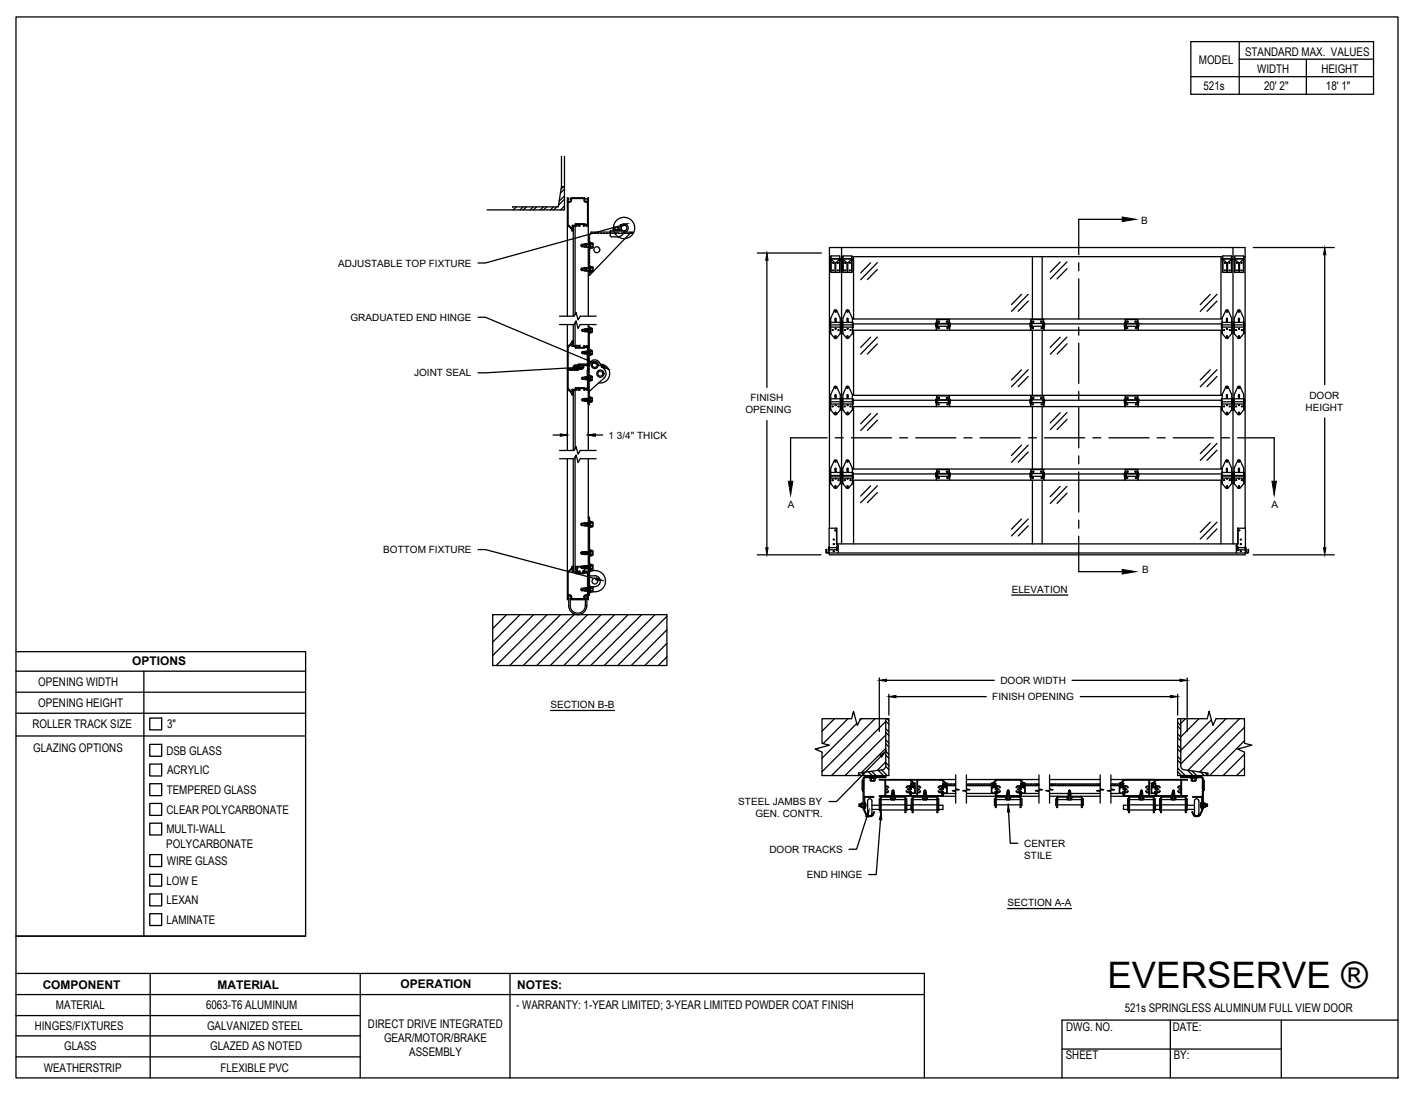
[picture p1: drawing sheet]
<svg xmlns="http://www.w3.org/2000/svg" width="279mm" height="216mm" viewBox="0 0 279 216" stroke-linecap="round" stroke-linejoin="round" font-family="sans-serif">
<defs><g id="words">
<text font-size="7.2" x="218.5" y="195">EVERSERVE ®</text>
<g font-size="2.4">
<text x="245.7" y="11.1">STANDARD MAX. VALUES</text>
<text x="236.6" y="12.7">MODEL</text>
<text x="237.5" y="17.8">521s</text>
<text x="248.1" y="14.4">WIDTH</text>
<text x="249.4" y="17.8">20' 2&quot;</text>
<text x="260.7" y="14.4">HEIGHT</text>
<text x="261.6" y="17.8">18' 1&quot;</text>
<text x="26.1" y="131.2">OPTIONS</text>
<text x="7.6" y="135.4">OPENING WIDTH</text>
<text x="6.4" y="143.6">ROLLER TRACK SIZE</text>
<text x="7.6" y="139.6">OPENING HEIGHT</text>
<text x="33" y="143.7">3&quot;</text>
<text x="6.5" y="148.4">GLAZING OPTIONS</text>
<text x="32.8" y="148.9">DSB GLASS</text>
<text x="33" y="152.8">ACRYLIC</text>
<text x="32.9" y="160.6">CLEAR POLYCARBONATE</text>
<text x="32.9" y="156.7">TEMPERED GLASS</text>
<text x="32.8" y="167.3">POLYCARBONATE</text>
<text x="32.8" y="164.5">MULTI-WALL</text>
<text x="32.9" y="170.7">WIRE GLASS</text>
<text x="32.8" y="174.6">LOW E</text>
<text x="32.8" y="178.4">LEXAN</text>
<text x="32.8" y="182.3">LAMINATE</text>
<text x="8.4" y="195.2">COMPONENT</text>
<text x="42.9" y="195.1">MATERIAL</text>
<text x="79" y="195">OPERATION</text>
<text x="102" y="195.2">NOTES:</text>
<text x="6.9" y="203.2">HINGES/FIXTURES</text>
<text x="11" y="199.2">MATERIAL</text>
<text x="40.7" y="199.1">6063-T6 ALUMINUM</text>
<text x="40.9" y="203.3">GALVANIZED STEEL</text>
<text x="72.6" y="202.8">DIRECT DRIVE INTEGRATED</text>
<text x="101.9" y="199.1">- WARRANTY: 1-YEAR LIMITED; 3-YEAR LIMITED POWDER COAT FINISH</text>
<text x="210.4" y="203.6">DWG. NO.</text>
<text x="221.9" y="199.8">521s SPRINGLESS ALUMINUM FULL VIEW DOOR</text>
<text x="231.4" y="203.4">DATE:</text>
<text x="12.7" y="207.3">GLASS</text>
<text x="41.5" y="207.2">GLAZED AS NOTED</text>
<text x="75.8" y="205.6">GEAR/MOTOR/BRAKE</text>
<text x="80.7" y="208.4">ASSEMBLY</text>
<text x="210.3" y="209.1">SHEET</text>
<text x="231.6" y="209">BY:</text>
<text x="8.6" y="211.5">WEATHERSTRIP</text>
<text x="43.5" y="211.6">FLEXIBLE PVC</text>
</g>
<g font-size="2">
<text x="225.2" y="44.2">B</text>
<text x="66.7" y="52.6">ADJUSTABLE TOP FIXTURE</text>
<text x="69.2" y="63.3">GRADUATED END HINGE</text>
<text x="81.7" y="74.3">JOINT SEAL</text>
<text x="147.1" y="81.6">OPENING</text>
<text x="148.1" y="79.2">FINISH</text>
<text x="257.6" y="81.1">HEIGHT</text>
<text x="258.4" y="78.7">DOOR</text>
<text x="120.1" y="86.6">1 3/4&quot; THICK</text>
<text x="155.5" y="100.3">A</text>
<text x="250.9" y="100.3">A</text>
<text x="75.6" y="109.2">BOTTOM FIXTURE</text>
<text x="225.4" y="113.1">B</text>
<text x="199.6" y="117">ELEVATION</text>
<text x="197.4" y="135">DOOR WIDTH</text>
<text x="108.6" y="139.8">SECTION B-B</text>
<text x="195.8" y="138.2">FINISH OPENING</text>
<text x="145.7" y="158.9">STEEL JAMBS BY</text>
<text x="149.1" y="161.3">GEN. CONT'R.</text>
<text x="202.1" y="167.1">CENTER</text>
<text x="151.8" y="168.3">DOOR TRACKS</text>
<text x="159.2" y="173.3">END HINGE</text>
<text x="202.1" y="169.5">STILE</text>
<text x="198.8" y="178.9">SECTION A-A</text>
</g>
</g></defs>
<!-- layer: ANNOTATIONS -->
<g fill="none" stroke="#000" stroke-width=".25">
<path d="M122.4 44.5l-26.6 7.4h-1.5M149.4 49.9h12.7M151.3 51.4v25.1M247.3 48.9h16M261.4 50.3v25.6M94.3 62.6h1.5l23 9.7M113.6 72.5l-19.3 1.1M109.1 85.9h1.5M112 85.4v.9M116.1 85.4v.2M117.5 85.9h1.4M151.3 83v25.1"/>
<path d="M261.4 82.5v25.6M94.3 108.5h1.5l21.8 5.7M149.4 109.5h12.6M199.6 117.4h11.1M247.3 109.5h16M173.5 133.8v10.6M174.9 134.3h21.3M175.4 137v4.1M176.8 137.5h17.8M211.5 134.3h21.3M213.1 137.5h17.8M232.4 137v4.1"/>
<path d="M234.3 133.8v10.6M108.6 140.2h12.6M173.8 149.3l-8.7 8.9h-1.5M171 161.2l-2 6.4h-1.5M173.7 161.8l-.8 10.8h-1.5M198.8 179.3h12.6M199 160.3l.3 6.1h1.5"/>
</g>
<g fill="#000" stroke="#000" stroke-width=".2">
<path d="M122.4 44.3l1.4-.1-1.3 .6zM151.3 49.9l.3 1.5h-.5zM261.4 48.9l.2 1.4h-.4zM113.6 72.3l1.4 .2-1.4 .3zM118.9 72.1l1.2 .8-1.4-.4zM110.6 85.6l1.4 .3-1.4 .2zM116.1 85.9l1.4-.3v.5zM117.7 114l1.3 .6-1.4-.2zM151.1 108.1h.5l-.3 1.4zM261.2 108.1h.4l-.2 1.4zM173.5 134.3l1.4-.3v.5zM175.4 137.5l1.4-.3v.5z"/>
<path d="M230.9 137.2l1.5 .3-1.5 .2zM232.8 134l1.5 .3-1.5 .2zM173.6 149.1l1.2-.8-.9 1.1zM171.5 159.9l-.2 1.4-.5-.2zM173.9 160.4l.1 1.4h-.5zM198.9 158.8l.3 1.4-.4 .1z"/>
</g>
<!-- layer: 521s -->
<g fill="none" stroke="#000" stroke-width=".25">
<path d="M110.8 30.8v6.1l-.6 3.9h-9.1M110.8 36.9h.6M111.2 36.9l-.5 .4M111.4 30.8v10.6h-15.3M111.4 38.7l-1.1 1M111.4 37.3l-.8 .8M111.4 39.3l-1.2 1.2M112.1 39.9v4.6l.7 .5M115.2 39.2a.53 .53 0 0 0 .1 .6 .53 .53 0 0 0 .6 .1M115.2 39.2h-2.4a.53 .53 0 0 1-.1 .6 .53 .53 0 0 1-.6 .1M115.5 39.2l-.1 .2 .1 .3h.3l.1-.3-.1-.1 .3-.3v23.4M115.5 39.3l-.2-.3h-2.6l-.2 .2 .1 .4-.2 .2-.3-.2 .1-.4-.2-.2v23.4"/>
<path d="M115.9 39.9v4.3h-2.4M101.2 40.8l-.1 .1M101.9 40.8l-.6 .6M103.2 40.8l-.6 .6M103.9 40.8l-.6 .6M105.2 40.8l-.6 .6M105.9 40.8l-.6 .6M107.2 40.8l-.6 .6M107.9 40.8l-.6 .6M109.2 40.8l-.6 .6M109.9 40.8l-.6 .6M111.4 40.7l-.8 .7"/>
<path d="M111.4 41.3l-.1 .1M112 44.6h.2l.6 .7 .1 .3 .2-.1M113.1 45.3v.1M113.1 45.4h.1M113.1 45.3h.1M113.1 45h.1M113.1 45v.1M113.1 45.1h.1M113.1 45.1v.2M113.5 44.4l-.6 .1v.5h-.1M113.5 44.2v.2M113.8 44.5v.1h-.7v.4"/>
<path d="M113.8 44.5l-.1-.2h.4v.3M113.8 44.6h.1M114.1 44.5l.3 .1M114.4 44.5h.1M114.4 44.5l-.1-.2h.9l.1 .1-.2 .2 .5-.2h.3l-.2 .2h.4M114.4 44.6h.1M115.2 48.2l.1 .5M115.2 53l-.6 .1 .4 .3M115.2 48.3l-.6 .2 .4 .2M115.3 53.4h.5M115.4 52.9h-.6l-.2 .2 .2 .3h.5l-.1-.5M115.4 52.9h.3"/>
<path d="M115.4 48.2h-.6l-.2 .3 .2 .2h1M115.4 48.2h.3M115.4 52.9l.1 .5M115.4 48.2l.1 .5M115.7 52.9h.6M115.7 48.2h.6M115.7 52.9l.1 .5M115.7 48.2l.1 .5M115.8 53.4h.5M115.8 48.7h.5M116.1 54.3h.2M116.3 52.6h.3"/>
<path d="M116.3 47.4v1.6l.1 .1 .2-.1v-1.1h-.3M116.3 46.3v.3M116.3 46.8v.4M116.3 49.2v.4M116.3 49.8v.4M116.3 50.4v.4M116.3 51v.4M116.3 51.6v.4M116.3 52.2v1.6M116.3 54v.3M116.6 52.6v1.1h-.3M116.6 52.6l.3 .1 .1 .8"/>
<path d="M116.6 47.9l.3 .1 .1 .8-.4 .2M116.6 53.4h.3M116.6 52.9h.3M116.6 48.2h.3M116.6 48.7h.3M116.6 46.1h.4M116.6 45.8l-.3 .5h-.2M116.6 45.8h4.4M116.9 53.4l.1 .1M116.9 52.9l.1 .1M116.9 48.2l.1 .1M116.9 48.7l.1 .1"/>
<path d="M117 52.8l-.1 .1M117 48.1l-.1 .1M117 53.3l-.1 .1M117 53.5l-.4 .2M117 48.6l-.1 .1M117.2 46.1h.4M117.8 46.1h.4M118.4 46.1h.4M119 46.1h.4M119.6 46.1h.4M120.2 46.1h.4M120.8 46.1h.4"/>
<path d="M121 45.6v-.3h1.2v.3M121.1 45.3a2.11 2.11 0 0 1 1.8-2.4 2.11 2.11 0 0 1 2.3 1.9 2.11 2.11 0 0 1-1.9 2.3M121.1 45v.3M121.1 45l.1-.1h.8l.1 .1M121.2 45.7l.1 .3M121.3 45v.3M121.4 45.8h.8M121.4 46.1h.4M121.4 46.1l.2 .3M121.5 44.9l-.2 .1-.1-.1M121.7 44.9l.2 .1 .1-.1M121.8 46.6l.3 .2"/>
<path d="M121.9 45v.3M122 46.1h.4M122.1 45v.3M122.3 46.9l.3 .1M122.6 46.1h.4M122.6 45.8h.5M122.8 47.1h.3M123.1 45.8a1.23 1.23 0 0 1-1.1 .9h-1.4l-.2-.2v-.9h2.7a.56 .56 0 0 0 .6-.7 .56 .56 0 0 0-.8-.4 .56 .56 0 0 0-.2 .9l-.2 .1a.81 .81 0 0 1 .3-1.2 .81 .81 0 0 1 1.1 .5 .81 .81 0 0 1-.8 1M123.1 45.8h1.8v.3h-.6l-8 8.2M123.2 46.1h.3M123.8 46.1h.4M163.7 50.7h.3"/>
<path d="M163.8 51.1v.2l.1-.2M163.9 51.2v2.6h.9v-1.9l-.8-.7v2.6M164 50.9l-.2 .2M164 50.5h1.7v.5h-1.7zM164 51l-.1 .1M164 51.2h1.7M164.1 51l-.2 .2M165.6 51l.1 .2M165.7 51l.1 .3v-.2M165.7 50.9l.1 .2M165.8 51.2v2.6h-.9v-1.9l.8-.7v2.6M166.1 48.9v58.4"/>
<path d="M166.1 50.7h.2M166.3 51.2v2.6h.8v-1.9l-.7-.7v2.6M166.3 50.9l-.1 .2M166.3 51v.3l-.1-.2M166.3 51.2h1.7M166.3 50.5h1.8v.5h-1.8zM166.4 51l-.1 .2M168 51l.1 .2M168.1 51v.3l.1-.2M168.1 50.9l.1 .2M168.1 50.7h73.2M168.1 51.2v2.6h-.8v-1.9l.7-.7v2.6"/>
<path d="M168.4 50.7v12.2M171.8 51.9l-2 2M173.1 51.8l-3.3 3.4M173.1 53.2l-1.9 2M201.5 58.1l-1.9 2M202.9 58.1l-3.3 3.3M202.9 59.4l-2 2M203.7 50.7v12.2M205.6 50.7v12.2M209.2 51.7l-2 2M210.5 51.7l-3.3 3.4M210.5 53l-1.9 2"/>
<path d="M238.8 58.1l-2 2M240.1 58.1l-3.3 3.3M240.1 59.4l-1.9 2M240.9 50.7v12.2h-72.7M241.2 51.2v2.6h.9v-1.9l-.8-.7v2.6M241.3 50.9l-.2 .2M241.3 50.5h1.7v.5h-1.7zM241.3 51l-.1 .3-.1-.2M241.3 51.2h1.7M241.4 51l-.2 .2M242.9 51l.1 .2M243 51l.1 .3v-.2"/>
<path d="M243 50.7h.3M243 50.9l.1 .2M243.1 51.2v2.6h-.9v-1.9l.8-.7v2.6M243.3 48.9v58.4M243.6 51.2v2.6h.8v-1.9l-.7-.7v2.6M243.6 50.9l-.1 .2M243.6 50.5h1.8v.5h-1.8zM243.6 51v.3l-.1-.2M243.6 51.2h1.7M243.7 51l-.1 .2M245.3 51l.1 .2M245.4 51v.3l.1-.2"/>
<path d="M245.4 50.9l.1 .2M245.4 50.7h.3M245.4 51.2v2.6h-.8v-1.9l.7-.7v2.6M110.4 64.1h2.9l.4-.8 .4 1.5 .4-.7h3.1M110.4 62.4h2.9l.4-.7 .4 1.4 .4-.7h3.1M112 77h.2l.6 .6 .1 .3 .2-.1M112 64.1v8.8M112 73v15.9M112 72.9l-.1 .1M112 72.9h2M112.1 73.1v3.5M112.1 68.6v4.1l1 .1v-.1"/>
<path d="M112.1 76.6l.6 .7M112.8 68.3l.7 .1M112.8 67.6l-.6 .6h-.2M112.9 76.9l-.1 .3-.1 .1M112.9 68.3l-.1-.4-.7 .7M113.1 77.7h.1M113.1 77.8h.1M113.1 77.7v.1M113.1 77.4h.1M113.1 67.8v.1M113.1 67.9h.1M113.1 67.8h.1"/>
<path d="M113.1 67.5v.3M113.1 67.4v.1M113.1 67.9v.3h.7v.1M113.1 77.5v.2M113.1 77.3v.1M113.1 64.1v3.3v-.1h-.2l-.1 .2M113.5 62.1v-17.5h-.4v17.8M113.5 63.7v4.5M113.5 72.9h.1M113.5 76.8l-.7 .1M113.5 68.6l.1 .1M113.5 72.2a.31 .31 0 0 0-.3 .2 .31 .31 0 0 0 .3 .4 .31 .31 0 0 0 .3-.3"/>
<path d="M113.5 72l-.3 .2-.1 .5M113.5 72.2l-.2 .2 .2 .3 .2-.1v-.3h.3l-.1 .2M113.5 72.2l.8 .1M113.5 68.5v.1M113.5 76.6v.2M113.6 68.7h1.7M113.8 76.9h.1M113.8 76.9l-.1-.2h.4v.2M113.8 76.9l-.7 .1v.3M113.8 72.5l.1 .1M113.8 68.3h.1M113.9 72.6v.3"/>
<path d="M114 73.1h-1.9M114.1 73h-.1M114.1 68.3v.3h-.4l.1-.3M114.2 72.9l-.1 .1M114.3 72.9h-.1M114.3 72.3l.1 .1a.31 .31 0 0 1 .3-.3 .31 .31 0 0 1 .3 .3 .31 .31 0 0 1-.3 .3h-.5l-.2 .2M114.4 76.9v.1l-.3-.1M114.4 72.4l-.2 .3-.3-.1M114.4 76.9l-.1-.2h.9l.2 .1-.2 .2 .7-.2-.1 .1M114.4 68.3h.1M114.4 72l-.1 .3M114.4 68.3h-.3"/>
<path d="M114.7 72h.1M115.2 72.1h-.1a.5 .5 0 0 1-.4 .8h-.4M115.2 72.1l.7 .1M115.3 78.7l.1 .4M115.3 74.5l.1 .4M115.3 69.4l.1 .4M115.3 65l.1 .4M115.3 68.7l.1-.1 .5 .1v3.1h-1.7l-.2 .2h-.5M115.3 78.8l-.6 .1 .4 .2M115.3 74.5l-.6 .2 .4 .2M115.3 69.4l-.6 .2 .4 .2M115.3 65.1l-.6 .1 .4 .2"/>
<path d="M115.5 78.6l-.6 .1-.2 .2 .2 .2h1M115.5 74.4l-.6 .1-.2 .2 .2 .2h.9M115.5 69.3l-.6 .1-.2 .2 .2 .2h.9M115.5 64.9l-.6 .1-.2 .2 .2 .2h.9M115.6 79.1l-.1-.5h.6l.1 .5M115.7 74.4h-.2l.1 .5M115.7 74.4h.4M115.7 69.3h-.2l.1 .5M115.7 69.3h.4M115.7 64.9h-.2l.1 .5M115.7 64.9h.4M115.7 78.6l.1 .5"/>
<path d="M115.7 74.4l.1 .5M115.7 69.3l.1 .5M115.7 64.9l.1 .5M115.7 76.9l.4 .1M115.8 68.3l.1 .2h-.3l-.4-.3 .2 .3-.2 .1h-.9l.1-.3M115.8 74.9h.5M115.8 69.8h.5M115.8 65.4h.5M115.9 78.6l.1 .5M115.9 74.4l.1 .5M115.9 69.3l.2 .6M115.9 64.9l.1 .5"/>
<path d="M115.9 79.1v.2v-.1M115.9 79.3l.2 .3M115.9 72.2v4.4h-2.4M115.9 79.1h.1M116 79.1h.3M116 72l.1 16.9M116 72h-1.7l-.2 .2h-.6M116 79.6h.1M116 78.8h.1M116.1 72h.3a1.01 1.01 0 0 1 .6-.9 1.01 1.01 0 0 1 1.2 .3l1.2 1.7a1.14 1.14 0 0 1-.2 1.5l-3.1 2.8M116.1 64.1l-.1 7.9M116.1 68.2l-.4 .1"/>
<path d="M116.1 64.4h.2v6.9l.1 .3M116.1 78.9l-.2 .3M116.1 71.4l.3 .5M116.1 68.9h.2M116.1 78.8l-.2 .4M116.1 74.4h.2v.4M116.1 78.6h.2M116.1 74.4l.1 .5M116.1 69.3h.2M116.1 69.3l.1 .5M116.1 64.9h.2M116.1 64.9l.1 .5"/>
<path d="M116.3 74.1h.2v1.1h-.2M116.3 78.4h.2v1M116.3 79.4h.2M116.3 69.1h.2v1h-.2M116.3 64.7h.2v1h-.2M116.3 72v.5M116.3 72.6v.4M116.3 73.2v.4M116.3 73.8v.4M116.3 75v.4M116.3 75.6v.4M116.3 76.2v.4"/>
<path d="M116.3 76.8v3.1h-.2M116.5 78.7l.3 .1M116.5 78.4l.4 .2-.1 .6-.1-.1M116.5 69.1l.3 .1M116.5 64.7l.3 .1 .1 .7M116.5 65l.3 .1M116.5 79.1h.2M116.5 74.9h.2M116.5 74.2h.2M116.5 74.4h.2M116.5 69.8h.2M116.5 69.3h.2"/>
<path d="M116.5 65.4h.2M116.5 65.6h.2M116.7 74.2l.1 .1M116.7 74.9l.1 .1M116.7 74.4l.1 .1M116.7 69.8l.1 .1M116.7 69.3l.1 .2M116.7 65.4l.1 .1M116.8 78.5l-.1 .1M116.8 74.3l-.1 .1M116.8 69.2l-.1 .1M116.8 64.8l-.1 .1"/>
<path d="M116.8 79.2l-.3 .1M116.8 79l-.1 .1M116.8 74.8l-.1 .1M116.8 75l-.3 .1M116.8 69.7l-.1 .1M116.8 69.9l-.3 .1M116.8 65.3l-.1 .1M116.8 65.5l-.1 .1M116.9 69.3v.6M116.9 74.3v.7M118.5 71.9a1.85 1.85 0 0 1 1.8 2 1.85 1.85 0 0 1-2.2 1.7M163.8 64.1h.1"/>
<path d="M163.9 78.8v.4M163.9 79.3v.4M163.9 63.7v.9M163.9 78.6v2.3l1 1 .9-1M163.9 63.6v2.2l1 1 .9-1M163.9 65.8v-3l.7-1.5a.29 .29 0 0 1 .3-.2 .29 .29 0 0 1 .2 .2l.7 1.5v3M163.9 78.7h1.9M163.9 79.3h1.9M163.9 79.7h1.9M163.9 63.6h1.9M163.9 64.1h1.9M163.9 64.6h1.9"/>
<path d="M164.6 76.4a.29 .29 0 0 1 .3-.2 .29 .29 0 0 1 .2 .2M164.6 76.4l-.7 1.5v3M164.8 66.5h.2M164.8 61.3h.2M164.8 66.5l.1-.2 .1 .2M164.8 61.3l.1 .3 .1-.3M164.8 77.9l.2 .1-.1 .3zM164.8 76.3l.2 .1-.1 .3zM164.8 62.8l.2 .1-.1 .4zM165.1 76.4l.7 1.5v3M165.8 78.6v2.3M165.8 63.6v2.2"/>
<path d="M165.9 78.8v.4M165.9 79.3v.4M165.9 63.7v.9M165.9 64.1h.1M166.2 64.1h.1M166.2 78.8v.4M166.2 79.3v.4M166.2 63.7v.9M166.3 78.6l-.1 2.3 .9 .9h.3M166.3 63.6l-.1 2.2 .9 1 .3-.1M166.3 65.8v-3l.7-1.5a.29 .29 0 0 1 .2-.2 .29 .29 0 0 1 .3 .2l.7 1.5v3M166.3 78.7h1.9"/>
<path d="M166.3 79.3h1.9M166.3 79.7h1.9M166.3 63.6h1.9M166.3 64.1h1.9M166.3 64.6h1.9M167 76.4a.29 .29 0 0 1 .2-.2 .29 .29 0 0 1 .3 .2M167 76.4l-.7 1.5v3M167.1 78l.1-.1 .1 .1v.3l-.2-.1M167.1 76.4l.2-.1v.3h-.2M167.1 66.5h.2M167.1 66.3h.2v.2M167.1 62.9l.2-.1v.4h-.2"/>
<path d="M167.1 61.3h.2M167.2 61.3v.2M167.2 62.9v.3M167.2 66.4v.1M167.2 76.4v.2M167.2 78v.2M167.3 61.3v.3l-.2-.1M167.5 76.4l.7 1.5v3M168.2 78.6v2.3M168.2 63.6v2.2M168.2 65.8l-.8 .9M168.2 78h73"/>
<path d="M168.3 78.8v.4M168.3 79.3v.4M168.3 63.7v.9M168.3 65.2h72.8M168.3 64.1h.1M168.3 63.9h34.9M168.3 79h34.9M168.4 65.2v12.8M171.8 66.5l-2 2.1M173.1 66.5l-3.3 3.4M173.1 67.9l-1.9 2M184.7 78.9l-.1-.1v.7h.1"/>
<path d="M184.7 65.2v-1.6l.1 1.6M184.7 63.8h-.1v.7l.1-.1M184.9 78.8h.1v.7l-.1 .1M184.9 63.7l.1 .1v.7M184.9 63.1l-.1 1.5v-1.5h2.5v2.1M184.9 78.1l-.1 1.6v-1.6h2.5v2.1M184.9 64.4v.1M185 78.9h2.1M185 79.5h2.1M185 64.4h2.1M185 63.8h2.1M185.2 78.4h.1v.2h-.1z"/>
<path d="M185.2 63.4h.1v.2h-.1zM186.8 78.4h.2v.2h-.2zM186.8 63.4h.2v.2h-.2zM187.2 64.4v.1M187.2 78.8h-.1v.7l.1 .1M187.2 63.7l-.1 .1 .1 .7M187.3 63.1v1.5M187.3 78.1v1.6M187.3 78.7l.1 1.5M187.3 63.6l.1 1.6M187.4 63.8h.1v.7l-.1-.1M187.4 78.9l.1-.1v.7h-.1"/>
<path d="M201.5 73l-1.9 2M202.9 73l-3.3 3.3M202.9 74.3l-2 2M203.3 65.2v-1.6l.1 1.6M203.3 63.8h-.1v.7l.1-.1M203.3 78.9l-.1-.1v.7h.1M203.4 78.7l-.1 1.5M203.5 63.1l-.1 1.5v-1.5h2.5v2.1M203.5 78.1l-.1 1.6M203.5 78.8h.1M203.5 63.7v.1M203.5 79.5v.1"/>
<path d="M203.5 64.4v.1M203.6 63.8v.7M203.6 78.8v.7M203.6 78.9h2.1M203.6 79.5h2.1M203.6 64.4h2.1M203.6 63.8h2.1M203.7 65.2v12.8M203.8 78.4h.1v.2h-.1zM203.8 63.4h.1v.2h-.1zM205.4 78.4h.2v.2h-.2zM205.4 63.4h.2v.2h-.2z"/>
<path d="M205.6 65.2v12.8M205.8 64.4v.1M205.8 79.5v.1M205.8 78.8v.7M205.8 63.8v.7M205.8 63.1l.1 1.5M205.8 78.1l.1 1.6v-1.6h-2.5v2.1M205.8 78.8h.1M205.8 63.7v.1M205.9 63.6l.1 1.6M206 78.9l.1-.1v.7h-.1M206 63.8h.1v.7l-.1-.1"/>
<path d="M206.1 63.9h34.9M206.1 79h34.9M209.2 66.5l-2 2.1M210.5 66.5l-3.3 3.4M210.5 67.9l-1.9 2M221.9 63.8h-.1v.7l.1-.1M221.9 78.9l-.1-.1v.7h.1M222 78.7l-.1 1.5M222 63.6l-.1 1.6M222.1 78.8h.1v.7l-.1 .1M222.1 63.7l.1 .1-.1 .7M222.1 63.1l-.1 1.5"/>
<path d="M222.1 78.1l-.1 1.6M222.1 64.4v.1M222.2 78.9h2.1M222.2 79.5h2.1M222.2 64.4h2.1M222.2 63.8h2.1M222.4 78.4h.1v.2h-.1zM222.4 63.4h.1v.2h-.1zM224 78.4h.2v.2h-.2zM224 63.4h.2v.2h-.2zM224.4 64.4l.1 .1M224.5 78.8h-.2v.7l.2 .1"/>
<path d="M224.5 63.7l-.2 .1 .1 .7M224.5 63.1v1.5v-1.5h-2.5v2.1M224.5 78.1v1.6v-1.6h-2.5v2.1M224.5 65.2v-1.6l.1 1.6M224.6 78.9l.1-.1v.7h-.1M224.6 63.8h.1v.7l-.1-.1M238.8 73l-2 2M240.1 73l-3.3 3.3M240.1 74.3l-1.9 2M240.9 65.2v12.8M241 64.1h.1M241.1 79.3v.4"/>
<path d="M241.1 78.8v.4M241.1 63.7v.9M241.2 78.7h1.8M241.2 78.6v2.3M241.2 79.3h1.8M241.2 79.7h1.8M241.2 63.6v2.2M241.2 63.6h1.8M241.2 64.1h1.8M241.2 64.6h1.8M241.8 76.4a.29 .29 0 0 1 .3-.2 .29 .29 0 0 1 .3 .2M241.8 61.3l.4-.1 .8 1.6v3"/>
<path d="M241.9 61.3l-.7 1.5v3M241.9 76.4l-.7 1.5v3M242 66.5h.2M242 61.3h.2M242 66.5l.1-.2 .1 .2M242 61.3l.1 .3 .1-.3M242 77.9l.2 .1-.1 .3zM242 76.3l.2 .1-.1 .3zM242 62.8l.2 .1-.1 .4zM242.4 76.4l.6 1.5v3M243 78.6l.1 2.3-1 1-.9-1M243 63.6l.1 2.2-1 1-.9-1"/>
<path d="M243.1 79.3v.4M243.1 78.8v.4M243.1 63.7v.9M243.2 64.1h-.1M243.4 64.1h.1M243.5 79.3v.4M243.5 78.8v.4M243.5 63.7v.9M243.5 65.8v-3l.7-1.5 .3-.2 .2 .2 .7 1.5v3M243.5 78.7h1.9M243.5 78.6v2.3M243.5 79.3h1.9"/>
<path d="M243.5 79.7h1.9M243.5 63.6v2.2M243.5 63.6h1.9M243.5 64.1h1.9M243.5 64.6h1.9M243.5 65.8l.8 .9M244.2 76.4a.29 .29 0 0 1 .3-.2 .29 .29 0 0 1 .2 .2M244.2 76.4l-.7 1.5v3M244.4 66.5h.2M244.4 61.3h.2M244.4 66.5l.1-.2 .1 .2M244.4 61.3l.1 .3 .1-.3"/>
<path d="M244.4 77.9l.2 .1-.1 .3zM244.4 76.3l.2 .1-.1 .3zM244.4 62.8l.2 .1-.1 .4zM244.7 76.4l.7 1.5v3M245.4 78.6l.1 2.3-.9 .9h-.4M245.4 63.6l.1 2.2-.9 1-.4-.1M245.5 79.3v.4M245.5 78.8v.4M245.5 63.7v.9M245.6 64.1h-.1M110.4 88.9h2.9l.4-.8 .4 1.5 .4-.7h3.1M110.4 90.5h2.9l.4-.7 .4 1.5 .4-.8h3.1"/>
<path d="M112 90.5v27.8l.2-.2M113.1 90.5v22.2M113.5 88.6v-11.6h-.4v11.9M113.5 90.2v22.5M116.1 90.5v27.8l-.3-.2M163.9 94v.4M163.9 93.3v.4M163.9 95.4l1 1 .9-1M163.9 95.4v-3l.7-1.5a.29 .29 0 0 1 .3-.2 .29 .29 0 0 1 .2 .2l.7 1.5v3M163.9 93.8h1.9M163.9 93.2h1.9M163.9 94.4h1.9"/>
<path d="M163.9 94h1.9M163.9 93.2v2.2M164.8 92.8h.2M164.8 81.4h.2M164.8 92.8l.1-.4 .1 .4M164.8 81.4l.1 .3 .1-.3M164.8 95.9h.2l-.1 .3zM164.8 90.9l.2 .1-.1 .2zM165.8 93.2v2.2M165.9 94v.4M165.9 93.3v.4M166.2 94v-.1v.5"/>
<path d="M166.2 93.3v.4M166.3 95.4l.8 1 .3-.1M166.3 95.4v-3l.7-1.5a.29 .29 0 0 1 .2-.2 .29 .29 0 0 1 .3 .2l.7 1.5v3M166.3 93.8h1.9M166.3 93.2h1.9M166.3 94.4h1.9M166.3 94h1.9M166.3 93.2v2.2M167.1 95.9l.1-.1 .1 .1v.3l-.2-.1M167.1 92.8h.2M167.1 92.5l.2-.1v.4M167.1 90.9l.1-.1 .1 .2v.2l-.2-.1"/>
<path d="M167.1 81.4h.2M167.2 81.4v.2M167.2 91v.1M167.2 92.5v.3M167.2 95.9v.2M167.3 81.4v.3l-.2-.1M168.2 95.4l-.8 .9M168.2 93.2v2.2M168.2 80.9l-.8 .9M168.2 92.6h73M168.3 94v-.1v.5M168.3 93.3v.4"/>
<path d="M168.3 80.2h72.8M168.3 94.8h72.8M168.3 93.5h34.9M168.4 80.2v12.4M168.4 94.8v12.5M171.8 81.6l-2 2M171.8 95.9l-2 2M173.1 81.6l-3.3 3.4M173.1 82.9l-1.9 2M173.1 95.9l-3.3 3.3M173.1 97.2l-1.9 2M184.7 94.8v-1.6l.1 1.6"/>
<path d="M184.7 93.5l-.1-.1v.7l.1-.1M184.7 80.2v-1.5l.1 1.5M184.9 93.3l.1 .1v.7M184.9 92.7l-.1 1.5v-1.5h2.5v2.1M184.9 94v.1M185 94h2.1M185 93.5h2.1M185.1 93.1l.1-.2 .2 .2M185.1 93.1l.1 .1 .2-.1M186.8 93.1l.1-.2 .1 .2M186.8 93.1l.1 .1 .1-.1M187.2 94v.1"/>
<path d="M187.2 93.3l-.1 .1 .1 .7M187.3 92.7v1.5M187.3 93.2l.1 1.6M187.4 93.5l.1-.1v.7l-.1-.1M201.5 87.9l-1.9 2M202.9 87.9l-3.3 3.3M202.9 89.2l-2 2M203.3 93.5l-.1-.1v.7l.1-.1M203.4 93.2l-.1 1.6M203.5 92.7l-.1 1.5M203.5 93.3v.1M203.5 94v.1"/>
<path d="M203.6 93.4v.7M203.6 94h2.1M203.6 93.5h2.1M203.7 80.2v12.4M203.7 94.8v12.5M203.7 93.1l.1-.2 .2 .2M203.7 93.1l.1 .1 .2-.1M205.4 93.1l.1 .1 .1-.1M205.4 93.1l.1-.2 .1 .2M205.6 80.2v12.4M205.6 94.8v12.5M205.8 94v.1"/>
<path d="M205.8 93.4v.7M205.8 92.7l.1 1.5v-1.5h-2.5v2.1M205.8 93.3v.1M205.9 94.8v-1.6l.1 1.6M205.9 80.2v-1.5l.1 1.5M206 93.5l.1-.1v.7l-.1-.1M206.1 93.5h34.9M209.2 81.4l-2 2.1M209.2 96l-2 2M210.5 81.4l-3.3 3.4M210.5 96l-3.3 3.4M210.5 82.8l-1.9 2"/>
<path d="M210.5 97.3l-1.9 2M221.9 93.5l-.1-.1v.7l.1-.1M222 93.2l-.1 1.6M222.1 93.3l.1 .1-.1 .7M222.1 92.7l-.1 1.5M222.1 94v.1M222.2 94h2.1M222.2 93.5h2.1M222.3 93.1l.2 .1 .1-.1M222.3 93.1l.2-.2 .1 .2M224 93.1l.1-.2 .1 .2M224 93.1l.1 .1 .1-.1"/>
<path d="M224.4 94l.1 .1M224.5 93.3l-.2 .1 .1 .7M224.5 92.7v1.5v-1.5h-2.5v2.1M224.5 94.8v-1.6l.1 1.6M224.5 80.2v-1.5l.1 1.5M224.6 93.5l.1-.1v.7l-.1-.1M238.8 87.5l-2 2M240.1 87.5l-3.3 3.4M240.1 88.8l-1.9 2M240.9 80.2v12.4M240.9 94.8v12.5M241.1 93.3v.4"/>
<path d="M241.1 94l-.1-.1v.5h.1M241.2 93.8h1.8M241.2 93.2h1.8M241.2 94.4h1.8M241.2 94h1.8M241.2 93.2v2.2M241.8 90.9a.29 .29 0 0 1 .3-.2 .29 .29 0 0 1 .3 .2l.6 1.5v3l-.9 1-.9-1M241.9 90.9l-.7 1.5v3M242 92.8h.2M242 81.4h.2M242 92.8l.1-.4 .1 .4M242 81.4l.1 .3 .1-.3"/>
<path d="M242 95.9h.2l-.1 .3zM242 90.9h.2l-.1 .3zM243 93.2v2.2M243.1 93.3v.4M243.1 94l.1-.1v.5h-.1M243.5 93.3v.4M243.5 94v.4M243.5 95.4v-3l.7-1.5a.29 .29 0 0 1 .3-.2 .29 .29 0 0 1 .2 .2l.7 1.5v3M243.5 93.8h1.9M243.5 93.2h1.9M243.5 94.4h1.9M243.5 94h1.9"/>
<path d="M243.5 93.2v2.2M243.5 95.4l.8 .9M243.5 80.9l.8 .9M244.4 92.8h.2M244.4 81.4h.2M244.4 92.8l.1-.4 .1 .4M244.4 81.4l.1 .3 .1-.3M244.4 95.9h.2l-.1 .3zM244.4 90.9h.2l-.1 .3zM245.4 95.4l-.8 1-.4-.1M245.4 93.2v2.2M245.5 93.3v.4"/>
<path d="M245.5 94v.4M112.2 118.1l-.1-.3 .3-.2 .2 .2-.1 .3M112.2 118.1a2.62 2.62 0 0 0 .9 3 1.79 1.79 0 0 0 2.7-1.6M112.5 118.1l.2 .2h2.6l.2-.2v1.4M112.5 118.1v1.4a1.49 1.49 0 0 0 1.5 1.5 1.49 1.49 0 0 0 1.5-1.5M112.8 112.3h.1v.5M112.8 112.3l-.7 .6v4.5a.53 .53 0 0 1 .6 .2 .53 .53 0 0 1 .1 .6h2.4M112.9 112.8l.6 .1M113.1 111.9h.1M113.1 111.9l-.2-.1-.1 .3-.6 .6h-.2M113.1 112v.7h.7v.1M113.1 112h.1"/>
<path d="M113.5 112.3h.1M113.5 113.1l1.8 .1M113.5 112.9v.2M113.6 111.9h.1M113.6 112.3l.2 .3v.3h-.1M113.6 111.9l1.8-.1v.9M113.6 111.9l.3 .2-.3 .2M113.6 111.9h-.1M113.6 112.3h.1M113.8 112.5l.1 .4-.2 .1M114.1 112.8v.3h-.4l.1-.3M114.4 112.8h-.3"/>
<path d="M114.4 112.8h.1M115 103.7l-.4-.2 .2 .2 1 .1M115.1 112.6l-.1 .3 .1-.1M115.1 112.6h.1M115.1 112.8h.1M115.1 112.7v.1M115.2 116.2l-.6 .1 .4 .3M115.2 111.8l-.6 .2 .4 .2M115.2 109l-.6 .1 .4 .3M115.2 103.3l.1 .5M115.3 111.9l-.1 .7M115.3 111.9h-1.3v.2l-.2 .3"/>
<path d="M115.4 112.7h-.3l.2 .2-.1 .2h-.9l.1-.3M115.4 112.7l.2 .2h.3l-.2-.2h.4M115.4 113.1l-.1 .1M115.4 116l-.6 .1-.2 .2 .2 .3h.5l-.1-.5M115.4 111.7h-.6l-.2 .3 .2 .2h.5l-.1-.5M115.4 111.7l.1 .5h-.2M115.4 111.7h.2M115.4 108.9h-.6l-.2 .2 .2 .3h.5l-.1-.5M115.4 103.2l-.6 .1-.2 .2 .6-.2M115.4 103.2h.2M115.4 103.2l.1 .6M115.4 113.1h.5"/>
<path d="M115.5 118.1l-.1-.3 .2-.2 .3 .2-.1 .3M115.5 116.6h.5M115.5 112.2h.3M115.5 109.4h.5M115.6 116h-.2l.1 .6h-.2M115.6 116h.5M115.6 111.7h.5M115.6 108.9h-.2l.1 .5h-.2M115.6 108.9h.5M115.6 103.2h.5M115.6 116l.2 .6M115.6 111.7l.2 .5"/>
<path d="M115.6 108.9l.2 .5M115.6 103.2l.2 .6M115.8 112.2h.2M115.8 103.8h.2M115.8 118.1v1.4M115.9 113.1v4.3a.53 .53 0 0 0-.6 .2 .53 .53 0 0 0-.1 .6M115.9 116l.1 .6M115.9 111.7l.1 .5M115.9 108.9l.1 .5M115.9 103.2l.1 .6M116 116.6h.2M116 112.2h.2"/>
<path d="M116 109.4h.2M116 103.8h.2M116.1 102.1h.2v15.3h-.2M116.1 116l.1 .6M116.1 116h.2M116.1 111.7h.2M116.1 111.7l.1 .5M116.1 108.9h.2M116.1 108.9l.1 .5M116.1 103.2l.1 .6M116.1 103.2h.2M116.2 116.6h.1"/>
<path d="M116.2 112.2h.1M116.2 109.4h.1M116.2 103.8h.1M116.3 115.7h.3l-.1 1.2h-.2M116.3 111.3l.2 .1 .1 1.1h-.3M116.3 108.5h.3M116.3 104.1h.3M116.3 102.9h.3l-.1 1.2M116.3 113.6h1.1M116.3 112.9a2.11 2.11 0 0 1 3.2 1.4 2.11 2.11 0 0 1-2.5 2.5M116.5 108.6l.1 1.1h-.3M116.5 116.1h.3"/>
<path d="M116.5 115.8h.3M116.5 116.8h.3M116.5 116.6h.3M116.5 112.2h.3M116.5 112.4h.3M116.5 111.4h.3M116.5 111.7h.3M116.5 109.6h.3M116.5 108.9h.3M116.5 108.6h.3M116.5 109.4h.3M116.5 103.7h.3"/>
<path d="M116.5 104h.3M116.5 103.2h.3M116.5 103h.3M116.8 115.8l.2 .2M116.8 111.7l.2 .1M116.8 111.4l.2 .2M116.8 112.2l.2 .1-.2 .1M116.8 108.6l.2 .2M116.8 103l.2 .3M117 115.9l-.2 .2 .2 .1M117 111.5l-.2 .2M117 108.7l-.2 .2 .2 .1"/>
<path d="M117 116.4l-.2 .2 .2 .1M117 116.7l-.2 .1M117 109.3l-.2 .1 .2 .1M117 112l-.2 .2M117 109.5l-.2 .1M117 103.6l-.2 .4M117 103.1v.7M117 108.8v.7M117 111.6v.7M117 116v.7M117.4 113.6a1.07 1.07 0 0 1 1 1.1 1.07 1.07 0 0 1-1 1.1h-1.1M163 109l.6 .1"/>
<path d="M163.1 109l-.1-.6v.6l.1 .1h83.1l.1-.1 .1-.6-.1 .6-.6 .1M163.5 108.2l-.1 .9M163.6 109.1v-4.9h1.5v3l.3 .4v1.5M163.6 107.9v.7M163.6 108.1v.4M163.7 104.2v-55.3h82v55.3M163.7 109.1v.4h82v-.4M163.7 108.5h1.4M163.7 108.1h1.4M165.1 104.2l-.1 3 .4 .5M165.1 107.9v.7zM165.1 108.1v.4"/>
<path d="M165.1 107.3h79.1M201.5 102.4l-1.9 2M202.9 102.4l-3.3 3.4M202.9 103.8l-2 2M238.8 103l-2 2.1M240.1 103l-3.3 3.4M240.1 104.4l-1.9 2M244.2 107.2l-.3 .4v1.5M244.2 107.9l.1 .7zM244.2 107.3v-3.1h1.5v4.9M244.2 108.1v.4M244.3 104.2v3l-.4 .5"/>
<path d="M244.3 108.5h1.4M244.3 108.1h1.4M245.7 107.9v.7M245.7 108.1v.4M245.8 108.2l.1 .9M97.2 121.3v10h34.4v-10l-34.4 .1M99.9 121.3l-2.7 2.8M102.6 121.3l-5.4 5.4M105.3 121.3l-8.1 8.1M108 121.3l-10.1 10M110.6 121.3l-10 10M113.3 121.3l-10 10"/>
<path d="M115.9 121.3l-10 10M118.6 121.3l-10 10M121.3 121.3l-10 10M123.9 121.3l-10 10M126.6 121.3l-10 10M129.2 121.3l-10 10M131.6 121.6l-9.7 9.7M131.6 124.3l-7 7M131.6 127l-4.4 4.3M131.6 129.6l-1.7 1.7M161.5 147.7l-.3 .3M162.2 141.8h5.8l.4-1.4 .8 2.8 .6-1.4h5.6v11.3h-13.2v-4.7l-1.4-.6 2.8-.7-1.4-.4z"/>
<path d="M164.7 141.8l-2.5 2.5M167.3 141.8l-4.9 4.9M168.5 140.7l-.2 .2M169.1 142.8l-6.9 6.8M169.4 152.6l.5 .5M169.6 158.7v.4M169.8 158.8v.3M169.9 158.7h-.4v.5h.4M169.9 158.6v.6M170 159.1h.3M170 158.7h.3M170 159.1v.2h.3"/>
<path d="M170 158.7v.4M170 141.8l-.4 .4M170 152.5l.6 .6M170.1 155.8l.2 .4M170.3 156.2h.1M170.3 155.8v.1M170.3 155.9l.2 .4v3.7M170.3 158.5h-.3v.2M170.3 154h-.2v1.8M170.3 153.7v2.2M170.3 156.2v3.4h.2M170.5 153.7v2.2h-.2"/>
<path d="M170.6 159.9l.4 .9 .4 .2h.6l.4-.8 .2 .1-.3 .6M170.6 157.4v2.5M170.6 159.4h.1M170.6 158.4h.1M170.7 153.4l-.2 .3M170.7 157.2l-.2 .2M170.7 158.4a.98 .98 0 0 1 0 1M170.7 153.5h4.1v-.2h-4.1l-.3 .2-.1 .2M170.7 157.2h1.7v.1h-1.7l-.1 .1M170.7 158.4v1M171.3 152.3l.8 .8M171.6 153.5v.1h1.2v-.1"/>
<path d="M171.7 153.6v.5l.2-.1M171.8 154.1h.8M171.9 153.1v.2M172 153.6l-.1 .4 .3 .1 .2-.1M172 152.2l.8 .9M172 159.7h1.5M172 158.9h1.5M172.4 153.6v.4M172.4 154l.1 .1 .2-.1M172.5 153.1v.2M172.7 141.8l-10.5 10.5M172.7 153.6v.4"/>
<path d="M173.3 152l1 1.1M173.5 159.1v.9l.2-.1M173.7 158.8l-.2 .2M173.7 157.8l-.2-.1v1.3M173.9 157.1v3.3h-.2v-2.9l.1-.3M173.9 157.3h4.7M173.9 159.9h4.7M173.9 157.8h1.8M173.9 158.8h4.7M173.9 151.9l1.2 1.2M174.1 151.9l-4.7 .7v.5M174.6 153.9v3.1"/>
<path d="M174.6 157h-1.1v.1h15.1M174.8 151.3l.6 .6M174.8 151.2a.75 .75 0 0 1-.7 .7M174.8 149l.6 .6M174.8 146.8l.6 .6M174.8 144.5l.6 .7M174.8 142.3l.6 .6M174.8 150.5l.6 .6M174.8 148.3l.6 .6M174.8 146l.6 .6M174.8 143.8l.6 .6M174.8 141.8v9.4"/>
<path d="M174.8 142.4l-10.7 10.7M174.8 145.1l-8 8M174.8 147.7l-4.8 4.8M174.8 150.4l-1.7 1.7M174.9 157.1h.1M175 141.8l.4 .4M175.3 156.2a.39 .39 0 0 1-.5 .2v.6h4.7M175.7 157.3v.2h1M175.8 157.7l.1 .1M175.8 157.5v.2M175.9 157.9h.6M176 156.5v.4"/>
<path d="M176 157.7l.1 .1M176 157.5v.2M176 157.7l-.1 .1M176 156.1l.2-.2 .2 .2v.3l-.4 .1zM176 156.2l.2-.3 .1 .5M176.1 157.1h.1M176.4 156.4v.2M176.4 157.5v.2M176.4 156.6v.2M176.4 156.8v.3M176.4 156.8l-.4 .1v.2M176.4 156.6l-.4 .1"/>
<path d="M176.4 157l-.4 .1M176.5 157.8l-.1-.1-.1 .1M176.6 157.7l-.1 .1M176.6 157.5v.2M176.7 157.3v.2M176.7 157.8h1.9M178.6 157.1v3.3h.1v-2.9l-.1-.3M178.7 158.8l.2 .2M178.7 157.8l.2-.1v1.3M178.9 158.9h.8v.8h-.8M178.9 159.1v.9l-.2-.1M179.2 155.7l-.1 .1 .2 .1 .1 .3-.4 .1-.1-.2a.43 .43 0 0 0 .5 .3l.1 .1"/>
<path d="M179.5 153.9h-4.7v1.2a.34 .34 0 0 1 .3 0 .34 .34 0 0 1 .2 .4l-.2-.2h-.3v.4l.3 .1-.4 .3 .2 .2 .4-.2M179.5 156.5v.5M179.5 154l.5 .5M179.6 155.3h.1M179.6 155.3l.1 .1 .3-.1M179.6 155.1h-.2a.43 .43 0 0 0-.5 .4l.1-.2h.4l-.1 .3-.1 .1M179.7 156.3l.1 .1M179.7 156.3h.2v.2M179.7 156.3h.1M179.7 154.6l-.1 .5M179.8 155.3l-.2-.1v.4h.2v.2M179.8 156.4h.1"/>
<path d="M179.8 155.8h.1M179.8 155.3h.1M179.8 155.8l-.2-.1v.7v.1l.2-.1M179.8 159.1v.9l.2-.1M179.8 153.9h1.1M179.8 157h1.1M179.8 153.8v.2l.5 .6M179.8 156.4v.2M179.8 156.5l-.2 .3v.2l.2-.2v.3M179.8 156.6h.1M179.9 156.5h.6M180 157.8l-.2-.1v1.3l.2-.2"/>
<path d="M180 154.5l-.3 .1M180 155.3l.3 .2M180.1 154.7h.1M180.1 154.7h-.3v.6M180.1 155.2l-.2 .1h-.3M180.1 155.2h.1M180.2 154.7h.1M180.2 157.1v3.3h-.2v-2.9l.2-.3M180.2 157.3h4.7M180.2 159.9h4.7M180.2 157.8h1.9M180.2 158.8h4.7"/>
<path d="M180.2 154.7h.2M180.3 155.5h.1M180.3 155.5h.2v1M180.3 154.5l.1 .1M180.4 154.7h.1M180.4 154.6h.2l-.1 .1M180.5 156.5h.1M180.5 155.2h.1M180.5 155.1l.1 1.5h-.8M180.9 153.9v.1M180.9 157h.1M180.9 154v3"/>
<path d="M181.1 155.2a.34 .34 0 0 1 .5 .2l-.3-.2-.2 .1v.4l.3 .1-.4 .3 .3 .2 .3-.2M181.1 156.4v.6h4.7v-.5M181.3 157.1h.1M181.6 156.2a.37 .37 0 0 1-.5 .2M182.1 157.3v.2h.9v-.2M182.1 157.7l.1 .1M182.1 157.5v.2M182.2 157.9h.6M182.3 156.5v.4M182.3 157.7l.1 .1M182.3 157.5v.2M182.3 157.7l-.1 .1"/>
<path d="M182.3 156.1l.2-.2 .2 .2v.3l-.4 .1zM182.3 156.2l.2-.3 .1 .5M182.4 157.1h.1M182.7 156.4l.1 .2M182.7 157.5v.2M182.8 156.6v.2M182.8 156.8v.3M182.8 156.8l-.5 .1v.2M182.8 156.6l-.5 .1M182.8 157l-.5 .1M182.8 157.8l-.1-.1-.1 .1M182.9 157.7l-.1 .1"/>
<path d="M182.9 157.5v.2M183 157.8h1.9M184.9 157.1v3.3h.1v-2.9l-.1-.3M185 158.8l.2 .2M185 157.8l.2-.1v1.3M185.2 158.9h.9v.8h-.9M185.2 159.1v.9l-.2-.1M185.5 155.8l.2 .1v.3l-.2 .1-.4-.2 .2 .3h.4M185.5 155.7l-.1 .1h.1M185.6 156.4l.2 .1M185.8 153.9v.1M185.8 153.9h-4.7v1.2"/>
<path d="M185.8 154l.6 .5M185.9 155.2v.1M185.9 155.2h.1M185.9 155.3h.1M185.9 155.3l.1 .1 .4-.1M185.9 155.1h-.2a.44 .44 0 0 0-.5 .4l.2-.2h.3v.3l-.2 .1M186 155.2h.1M186 156.3l.1 .1M186 156.3h.2M186 156.3h.1M186 155l-.1 .1M186 154.6v.4"/>
<path d="M186 154.6h.1M186 155.6l.1 .2M186.1 155.3l-.2-.1v.4h.2M186.1 156.4h.1M186.1 155.8h.1M186.1 155.3h.1M186.1 155.8l-.2-.1v.7v.1l.2-.1M186.1 156.6h2.5M186.1 155h2.5M186.1 154.7h2.5M186.1 153.8v.2l.6 .6M186.1 156.4v.2"/>
<path d="M186.1 156.5l-.2 .3v.2l.2-.2v.3M186.1 156.6h.1M186.2 154.7l-.1 .1M186.2 156.3v.2M186.2 156.5h.6M186.3 154.5l-.2 .1M186.3 155.3l.3 .2M186.4 154.7h.1M186.4 155.2l-.2 .1-.2-.1M186.5 155.2h.1M186.5 154.7h.1M186.6 155.5h.1"/>
<path d="M186.6 154.5l.1 .1M186.7 154.7h.1M186.7 154.6h.2l-.1 .1M186.7 154.7l-.3 .3M186.7 155.4l-.1 .1M186.7 155.5l.1 1M186.8 154.7h.1M186.8 156.5h.1M186.8 155.2h.1M186.8 155.1l.1 1.5M187.2 154.7l-.3 .3M187.8 154.7l-.3 .3"/>
<path d="M188.3 154.7l-.3 .3M188.6 152.9v2.8l.7 .2-1.4 .1 .7 .2v2.3M188.6 153.8h-15.1v.1h1.1M190.7 152.9v2.8l.7 .2-1.4 .1 .7 .2v2.3M190.7 154.7h5.1M190.7 156.6h5.7M190.7 153.8h14.3M190.7 157.1h14.3M190.7 155h5.7M191.1 154.7l-.3 .3M191.6 154.7l-.3 .3M192.1 154.7l-.3 .3"/>
<path d="M192.7 154.7l-.4 .3M193.2 154.7l-.3 .3M193.7 154.7l-.3 .3M194.3 154.7l-.3 .3M194.8 154.7l-.3 .3M195.3 154.7l-.3 .3M195.7 156.5h.1M195.7 155.2h.1M195.7 155.1l-.1 1.5M195.8 154.7h.1M195.8 154.6h-.2v.1M195.8 154.5v.1"/>
<path d="M195.8 155.5h-.1v1M195.9 154.7h-.1M195.9 154.7h.2M195.9 154.7l-.4 .3M195.9 155.5h.1M196 154.7h.1M196.1 155.2h.1M196.1 155.3l-.2 .2M196.1 155.2l.2 .1 .2-.1M196.1 154.5l.4 .1M196.2 154.7h.2M196.2 154.7h-.1"/>
<path d="M196.2 155.3h-.1M196.3 156.5h-.6M196.3 156.5h.1M196.4 156.3l-.1 .2M196.4 156.3h.1M196.4 155.8h.1M196.4 155.3l.3-.1v.4h-.3M196.4 156.6h.1M196.4 156.4h.1M196.4 157.8l-.2-.1v1.3l.2-.2M196.4 156.9h.1M196.4 156.6l.2 .4-.2-.1"/>
<path d="M196.4 153.8v.2l-.5 .6M196.4 154.7v.6M196.4 155.6v.2M196.4 156.4v.2M196.4 156.9v.2M196.4 154.7l-.3 .3M196.4 155.8l.3-.1v.7l-.1 .2-.2-.1v.1M196.5 156.3h.1M196.5 154.6v.5h.2a.35 .35 0 0 1 .4 0 .35 .35 0 0 1 .2 .4l-.1-.2h-.4v.3l.2 .1M196.5 156.3l-.1 .1M196.5 155.2h.1M196.6 155.2v.2l-.4-.1"/>
<path d="M196.6 157.1v2.3h-.2v-1.9l.2-.3M196.6 157.3h4.7M196.6 157.8h1.9M196.6 158.8h4.7M196.7 154l-.5 .5M196.7 153.9v.1M196.7 153.9h4.5M196.7 156.5v.5h4.5v-.5M196.8 156.5h-.1M196.8 156.5h.1M197 155.7l.1 .1-.3 .3v.1l.4 .1 .1-.2a.38 .38 0 0 1-.5 .4h-.1M198.5 157.3v.2h.9v-.2"/>
<path d="M198.5 157.5v.2M198.5 157.7l.1 .2 .6-.1-.1-.1-.1 .1M198.6 157.8l.1-.1 .1 .1M198.7 156.9v.2M198.7 156.5v.2l.5-.1M198.7 157.5v.2M198.8 156.2l.1-.3-.1 .2-.1 .4 .4-.1M199.1 156.4l-.2-.5 .2 .2v.3M199.1 156.4l.1 .2M199.1 157.5v.2M199.2 156.8v.3M199.2 156.6v.2l-.5 .1v-.2"/>
<path d="M199.2 157l-.5 .1M199.3 157.7l-.1 .1M199.3 157.5v.2M199.4 157.8h1.9M200.5 156.1l.2 .3h.3l.2 .1M200.5 155.4l.4-.2 .1 .1v.3l-.1 .1M200.9 155.7l-.1 .1 .2 .1v.3l-.1 .1-.4-.2M201 155.1a.37 .37 0 0 0-.5 .3M201.1 156.5h.1M201.2 153.9v.1M201.2 154l.5 .5M201.3 155.2l.2 .1"/>
<path d="M201.3 155.2v.4h.1M201.3 155.2v.1M201.3 155.3l.1 .1 .3-.1M201.3 157.1v2.3h.2l-.1-1.9-.1-.3M201.3 155.1h-.3M201.3 155.2h.1M201.4 156.3l.1 .1M201.4 155l-.1 .1M201.4 156.3h.2M201.4 156.3h.1M201.4 154.6v.4M201.4 154.6h.1"/>
<path d="M201.4 155.6l.1 .2M201.5 156.4h.1M201.5 157.8l.2-.1v1.3l-.2-.2M201.5 155.8h.1M201.5 155.3h.1M201.5 155.8l-.2-.1v.7v.2l.2-.1M201.5 156.9h.1M201.5 156.5h.1M201.5 156.6l-.2 .4 .2-.1M201.5 153.8v.2l.5 .6M201.5 156.4v.2M201.5 156.9v.2"/>
<path d="M201.5 155h3.5M201.5 156.6h.1M201.5 156.6h3.5M201.6 156.3v.2M201.6 156.5h.6M201.7 154.5l-.3 .1M201.8 155.3l.2 .2M201.8 154.7h.1M201.8 154.7h-.3v.6M201.8 155.2l-.2 .1-.2-.1M201.8 155.2h.1M201.9 154.7h.2"/>
<path d="M201.9 154.7h.1M202 154.7l-.4 .3M202 155.5h.1M202 154.5l.1 .1M202.1 154.6h.2v.1M202.1 154.7h.1M202.1 155.4l-.1 .1M202.1 155.5l.1 1M202.2 154.7h.1M202.2 154.7h2.8M202.2 156.5h.1M202.2 155.2h.1"/>
<path d="M202.2 155.1l.1 1.5M202.5 154.7l-.3 .3M203 154.7l-.3 .3M203.5 154.7l-.3 .3M204.1 154.7l-.3 .3M204.6 154.7l-.3 .3M204.7 154.7l-.3 .3M205 152.9v2.8l.7 .2-1.4 .1 .7 .2v2.3M205 154.9l-.2 .1M207.1 152.9v2.8l.7 .2-1.4 .1 .7 .2v2.3M207.1 156.6h10M207.1 153.8h10"/>
<path d="M207.1 157.1h10M207.1 155h10M207.1 154.7h10M207.3 154.7l-.2 .2M207.5 154.7l-.3 .3M207.8 154.7l-.3 .3M208 154.7l-.3 .3M208.3 154.7l-.3 .3M208.5 157.8l-.2-.1v1.3l.2-.2M208.7 157.1v2.3h-.2v-1.9l.2-.3M208.7 157.3h4.7M208.7 157.8h1.9"/>
<path d="M208.7 158.8h4.7M208.9 154.7l-.3 .3M209.4 154.7l-.3 .3M209.9 154.7l-.3 .3M210.5 154.7l-.4 .3M210.5 157.3v.2M210.6 157.7l.7 .2M210.6 157.5v.2M210.7 157.8l.1-.1 .1 .1M210.8 156.9v.2M210.8 156.5v.2l.5-.1M210.8 157.5v.2"/>
<path d="M210.8 156.2l.2-.3-.2 .2v.4l.4-.1M211 154.7l-.3 .3M211.2 156.4l-.2-.5 .2 .2v.3M211.2 156.4l.1 .2M211.2 157.5v.2M211.3 156.8l-.1 .3M211.3 156.6v.2l-.5 .1v-.2M211.3 157l-.5 .1M211.3 157.8l-.1-.1-.1 .1M211.4 157.5v.2M211.4 157.7l-.1 .1M211.5 157.3v.2h-.9"/>
<path d="M211.5 157.8h1.9M211.5 154.7l-.3 .3M212.1 154.7l-.3 .3M212.6 154.7l-.3 .3M213.1 154.7l-.3 .3M213.4 157.1v2.3h.2l-.1-1.9-.1-.3M213.6 157.8l.1-.1v1.3l-.1-.2M213.7 154.7l-.4 .3M214.2 154.7l-.3 .3M214.7 154.7l-.3 .3M215.3 154.7l-.4 .3M215.8 154.7l-.3 .3"/>
<path d="M216.3 154.7l-.3 .3M216.5 155l.4-.3-.4 .3M217.1 152.9v2.8l.7 .2-1.4 .1 .7 .2v2.3M219.2 153.8h15.1v.1l-1.2 .1v3h1.2v.1h-15.1M219.2 154.7h2.4l.1 .6M219.2 152.9v2.8l.7 .2-1.4 .1 .7 .2v2.3M219.2 156.6h2.4M219.6 154.7l-.4 .3h2.4M220.1 154.7l-.4 .3M220.1 154.7l-.3 .3M220.6 154.7l-.3 .3M220.9 156.5h.1"/>
<path d="M220.9 155.2h.1M220.9 154.7h.1M220.9 155.1v1.5M221 154.7h.1M221 156.5h-.1M221 156.5h.5M221.1 155.5h-.2v1M221.1 154.7h.1M221.1 155.5h.1M221.1 154.7l-.3 .3M221.3 154.7h.1M221.3 155.2l.3 .1 .3-.1-.1 .2-.4-.1"/>
<path d="M221.4 154.5l.3 .1M221.4 155.3l-.3 .2M221.6 156.6h.1M221.6 153.8v.2l-.5 .5-.2 .1v.1M221.6 154.8l-.3 .2M221.6 156.4v.2M221.6 156.5l.2 .3v.2l-.2-.2v.3M221.6 156.4h.1M221.7 156.4h.1M221.7 155.8h.1M221.7 155.3l.2-.1v.4h-.3v.2M221.7 155.8l.2-.1v.7l-.1 .1-.2-.1"/>
<path d="M221.7 156.3h-.1l-.1 .2M221.7 156.3h.1M221.7 154.6v.5h.4a.35 .35 0 0 1 .5 .3M221.8 156.3l-.1 .1M221.9 157h4.8M221.9 156.5v.5M222.2 153.9h.1M222.3 155.7v.1l-.3 .3 .1 .1 .1 .1 .4-.2M222.5 158.9h-.8v.8h.8M222.5 159.1v.9l.2-.1M222.6 155.4l-.4-.2-.1 .1v.3l.1 .1M222.6 156.1l-.2 .3-.5 .1"/>
<path d="M222.7 157.8l-.2-.1v1.3l.2-.2M222.9 157.1v3.3h-.2v-2.9l.2-.3M222.9 157.3h4.7M222.9 159.9h4.7M222.9 157.8h1.8M222.9 158.8h4.7M224.7 157.3v.2h1v-.2M224.8 157.7l.1 .2 .6-.1-.1-.1-.1 .1M224.8 157.5v.2M224.9 157.8l.1-.1 .1 .1M225 156.8l.4 .1v.2M225 156.8v.3"/>
<path d="M225 156.6v.2M225 157.5v.2M225 157l.4 .1M225 156.4l.4 .1M225.3 157.1h.1M225.4 156.2l-.2-.3-.1 .5M225.4 157.5v.2M225.4 156.5v-.4l-.2-.2-.2 .2v.5M225.4 156.5v.2l-.4-.1M225.4 156.7v.2M225.6 157.7l-.1 .1M225.6 157.5v.2"/>
<path d="M225.7 157.8h1.9M226.1 156.2a.39 .39 0 0 0 .6 .2l-.1 .6M226.2 156.1h-.1M226.2 155.4l.1-.1h.3v.4h-.2M226.4 155.7v.1M226.4 155.9h.2v.3l-.3 .1-.1-.2M226.4 157.1h.1M226.6 153.9l.1 1.2a.36 .36 0 0 0-.6 .4l.1-.1M226.7 153.9h-4.8l-.5 .6M227.2 156.5h.1M227.2 155.2h.1M227.2 155.1v1.5h.7"/>
<path d="M227.3 156.5h-.1M227.3 154.7h.1M227.3 156.5h.5M227.4 154.6h-.2l.1 .1M227.4 154.7h.1M227.4 154.7h.2M227.4 154.5l-.1 .1M227.4 155.5h-.2v1M227.4 155.5h.1M227.6 154.7h.1M227.6 157.1v3.3h.2l-.1-2.9-.1-.3M227.6 155.2h.1"/>
<path d="M227.6 155.3l-.2 .2M227.6 155.2l.3 .1 .3-.1-.1 .2-.4-.1M227.6 154.7h.3l.1 .6M227.7 155.3h.1M227.7 154.5l.3 .1M227.8 157.8l.1-.1v1.3l-.1-.2M227.9 156.6h.1M227.9 155.8h.1M227.9 159.1v.9l-.1-.1M227.9 153.9l-1.1 .1v3h1.1M227.9 153.8v.2l-.5 .6M227.9 155.6v.2"/>
<path d="M227.9 156.4v.2M227.9 156.5l.2 .3v.2l-.2-.2v.3M228 156.4h.1M228 155.3h.1M228 155.8h.1M228 155.3l.2-.1v.4h-.3M228 155.8l.2-.1v.7l-.1 .1-.2-.1M228 156.3h-.1l-.1 .2M228 156.3h.1M228 154.6l.1 .5h.2a.35 .35 0 0 1 .4 0 .35 .35 0 0 1 .1 .4l-.1-.2h-.3v.3l.1 .1M228.1 156.3l-.1 .1M228.2 156.5l.1 .5h4.7"/>
<path d="M228.5 153.9h.1M228.6 155.7v.1l-.3 .3 .1 .1 .3 .1 .2-.2a.43 .43 0 0 1-.6 .3l-.1 .1M228.8 158.9h-.8v.8h.8M228.8 159.1v.9l.2-.1M229 157.8l-.2-.1v1.3l.2-.2M229.2 157.1v3.3h-.2v-2.9l.2-.3M229.2 157.3h4.7M229.2 159.9h4.7M229.2 157.8h1.8M229.2 158.8h4.7M231.1 157.3v.2h.9v-.2M231.1 157.7l.1 .2 .7-.2"/>
<path d="M231.1 157.5v.2M231.2 157.8l.1-.1 .1 .1M231.3 156.8l.5 .1v.2M231.3 156.8v.3M231.3 156.6v.2M231.3 157l.5 .1M231.3 157.5v.2M231.4 156.4l.4 .1M231.7 156.2l-.2-.3-.1 .5M231.8 156.5l-.1-.4-.2-.2-.1 .2-.1 .5M231.8 156.5v.2l-.5-.1M231.8 157.5v.2"/>
<path d="M231.8 156.7v.2M231.8 157.8l-.1-.1-.1 .1M231.9 157.5v.2M232 157.8h1.9M232.4 141.8h5.8l.4-1.4 .7 2.8 .6-1.4h5.7v4.9l1.4 .4-2.8 .7 1.4 .6v4.7h-13.2zM232.4 145.6l.6 .6M232.4 147.8l.6 .6M232.4 150.1l.6 .6M232.4 152.3l.7 .8M232.4 143.3l.6 .7M232.4 144.8l.6 .7M232.4 147.1l.6 .6"/>
<path d="M232.4 149.3l.6 .6M232.4 151.6l1.5 1.5M232.4 142.6l.6 .6M232.4 156.2a.39 .39 0 0 0 .6 .2v.1M232.7 155.7v.1M232.7 155.7h.1M232.7 155.9h.1M232.8 155.9h.1v.3l-.1 .1-.4-.2M232.8 157.1h.1M232.9 153.9l.1 .1M233 153.9h-4.8l-.5 .6M233 141.8v9.4"/>
<path d="M233 151.2a.75 .75 0 0 0 .6 .7M233 157h-.1M233 155.1a.34 .34 0 0 0-.4 0 .34 .34 0 0 0-.1 .4l.1-.2h.3v.4h-.1M233 154v1.1M233 156.5v.5M233.6 151.9l4.7 .7v.5l-.5-.6M233.9 157.2l.1 .3M233.9 157.1v3.3h.2v-2.9M233.9 141.8l-.9 1M234.1 157.8l.2-.1v1.3l-.2-.2M234.3 159.1v.9l-.2-.1M234.3 159.7h1.4"/>
<path d="M234.3 158.9h1.4M234.3 152l1.1 1.1M234.9 153.5v.1h1.3v-.1M235.1 153.6v.4l.1 .1 .1-.1M235.2 154.1h.7M235.2 152.1l.9 1M235.3 153.1v.2M235.3 154l.2 .1 .3-.1M235.3 153.6v.4M235.7 158.1a.43 .43 0 0 1 .4-.5 .43 .43 0 0 1 .4 .5M235.7 158.1v2.5M235.8 154l.1 .1 .1-.1"/>
<path d="M235.8 153.6v.4M235.8 153.1v.2M236 153.6v.4M236.6 158.1v2.5M236.6 141.8l-3.6 3.6M236.9 152.4l.7 .7M237 157.2l.2 .2M237 157.3l.1 .1M237 157.2h-1.6v.1h1.6M237 159.4h.1M237 158.4h.1M237 158.4v1"/>
<path d="M237 158.4a.98 .98 0 0 0 0 1M237 153.4l.3 .3M237 153.5h-4v-.2h4l.4 .2v.2M237.1 160l-.5 .9-.2 .1M237.1 157.4v2.6M237.2 159.9l-.4 .9M237.3 153.7v2.2h.1M237.3 156.3v3.6M237.4 153.7v2.2M237.4 158.5h.4v.2M237.4 155.9l-.2 .4M237.4 154h.2v1.8"/>
<path d="M237.4 156.2v3.4h-.1M237.4 159.1h.4M237.4 158.7h.4M237.4 156.2h.1M237.6 155.9l-.2 .3M237.6 155.8v.1M237.8 158.7v.4M237.8 159.1v.2h-.4M237.8 158.7h.5v.5h-.5M237.8 158.6v.6M237.9 158.8l.1 .3M238.1 158.7v.4"/>
<path d="M239 142l-6 6.1M241.9 141.8l-8.9 9M244.6 141.8l-10.2 10.2M245.6 143.5l-8.9 8.9M245.6 146.2l-6.9 6.9M245.6 148.8l-4.3 4.3M245.6 151.5l-1.6 1.6M170.5 160l.4 .8M170.9 160.8l.5 .3h.6l.2-.2M171.2 160.6a.43 .43 0 0 0 .4 .4 .43 .43 0 0 0 .4-.4M171.2 160.6v-2.5a.43 .43 0 0 1 .4-.5 .43 .43 0 0 1 .4 .5v2.5M235.7 160.6a.43 .43 0 0 0 .4 .4 .43 .43 0 0 0 .4-.4"/>
<path d="M236.4 161h-.7l-.4-.8-.1 .1 .4 .7 .8 .1M236.8 160.8l-.4 .3"/>
<circle cx="117.8" cy="49.3" r=".58"/>
<circle cx="164.4" cy="51.9" r=".1"/>
<circle cx="164.4" cy="53.4" r=".1"/>
<circle cx="165.3" cy="53.4" r=".1"/>
<circle cx="165.3" cy="51.9" r=".1"/>
<circle cx="166.7" cy="53.4" r=".1"/>
<circle cx="166.7" cy="51.9" r=".1"/>
<circle cx="167.7" cy="51.9" r=".1"/>
<circle cx="167.7" cy="53.4" r=".1"/>
<circle cx="241.7" cy="53.4" r=".1"/>
<circle cx="241.7" cy="51.9" r=".1"/>
<circle cx="242.6" cy="51.9" r=".1"/>
<circle cx="242.6" cy="53.4" r=".1"/>
<circle cx="244" cy="51.9" r=".1"/>
<circle cx="244" cy="53.4" r=".1"/>
<circle cx="245" cy="53.4" r=".1"/>
<circle cx="245" cy="51.9" r=".1"/>
<circle cx="113.5" cy="72.5" r=".2"/>
<circle cx="114.1" cy="72.5" r=".2"/>
<circle cx="117.4" cy="72" r=".5"/>
<circle cx="117.4" cy="72" r=".71"/>
<circle cx="118.5" cy="73.7" r=".5"/>
<circle cx="118.5" cy="73.7" r=".71"/>
<circle cx="164.3" cy="65.1" r=".1"/>
<circle cx="164.9" cy="63.5" r=".1"/>
<circle cx="164.9" cy="78.5" r=".1"/>
<circle cx="164.9" cy="64.9" r=".1"/>
<circle cx="164.9" cy="80" r=".1"/>
<circle cx="165.4" cy="65.1" r=".1"/>
<circle cx="166.7" cy="65.1" r=".1"/>
<circle cx="167.2" cy="80" r=".1"/>
<circle cx="167.2" cy="63.5" r=".1"/>
<circle cx="167.2" cy="78.5" r=".1"/>
<circle cx="167.2" cy="64.9" r=".1"/>
<circle cx="167.8" cy="65.1" r=".1"/>
<circle cx="185.2" cy="79.8" r=".12"/>
<circle cx="185.2" cy="64.7" r=".12"/>
<circle cx="186.9" cy="79.8" r=".12"/>
<circle cx="186.9" cy="64.7" r=".12"/>
<circle cx="203.8" cy="64.7" r=".12"/>
<circle cx="203.8" cy="79.8" r=".12"/>
<circle cx="205.5" cy="79.8" r=".12"/>
<circle cx="205.5" cy="64.7" r=".12"/>
<circle cx="222.4" cy="79.8" r=".12"/>
<circle cx="222.4" cy="64.7" r=".12"/>
<circle cx="224.1" cy="79.8" r=".12"/>
<circle cx="224.1" cy="64.7" r=".12"/>
<circle cx="241.5" cy="65.1" r=".1"/>
<circle cx="242.1" cy="78.5" r=".1"/>
<circle cx="242.1" cy="63.5" r=".1"/>
<circle cx="242.1" cy="64.9" r=".1"/>
<circle cx="242.1" cy="80" r=".1"/>
<circle cx="242.6" cy="65.1" r=".1"/>
<circle cx="243.9" cy="65.1" r=".1"/>
<circle cx="244.5" cy="64.9" r=".1"/>
<circle cx="244.5" cy="80" r=".1"/>
<circle cx="244.5" cy="63.5" r=".1"/>
<circle cx="244.5" cy="78.5" r=".1"/>
<circle cx="245" cy="65.1" r=".1"/>
<circle cx="164.3" cy="80.2" r=".1"/>
<circle cx="164.3" cy="94.8" r=".1"/>
<circle cx="164.9" cy="94.5" r=".1"/>
<circle cx="164.9" cy="93.1" r=".1"/>
<circle cx="165.4" cy="94.8" r=".1"/>
<circle cx="165.4" cy="80.2" r=".1"/>
<circle cx="166.7" cy="80.2" r=".1"/>
<circle cx="166.7" cy="94.8" r=".1"/>
<circle cx="167.2" cy="93.1" r=".1"/>
<circle cx="167.2" cy="94.5" r=".1"/>
<circle cx="167.8" cy="80.2" r=".1"/>
<circle cx="167.8" cy="94.8" r=".1"/>
<circle cx="185.2" cy="94.3" r=".12"/>
<circle cx="186.9" cy="94.3" r=".12"/>
<circle cx="203.8" cy="94.3" r=".12"/>
<circle cx="205.5" cy="94.3" r=".12"/>
<circle cx="222.4" cy="94.3" r=".12"/>
<circle cx="224.1" cy="94.3" r=".12"/>
<circle cx="241.5" cy="80.2" r=".1"/>
<circle cx="241.5" cy="94.8" r=".1"/>
<circle cx="242.1" cy="94.5" r=".1"/>
<circle cx="242.1" cy="93.1" r=".1"/>
<circle cx="242.6" cy="80.2" r=".1"/>
<circle cx="242.6" cy="94.8" r=".1"/>
<circle cx="243.9" cy="94.8" r=".1"/>
<circle cx="243.9" cy="80.2" r=".1"/>
<circle cx="244.5" cy="94.5" r=".1"/>
<circle cx="244.5" cy="93.1" r=".1"/>
<circle cx="245" cy="94.8" r=".1"/>
<circle cx="245" cy="80.2" r=".1"/>
<circle cx="117.4" cy="114.7" r=".56"/>
<circle cx="164.5" cy="108.8" r=".1"/>
<circle cx="164.5" cy="107.4" r=".1"/>
<circle cx="164.5" cy="106.5" r=".1"/>
<circle cx="164.8" cy="104.7" r=".1"/>
<circle cx="244.5" cy="104.7" r=".1"/>
<circle cx="244.8" cy="108.8" r=".1"/>
<circle cx="244.8" cy="106.5" r=".1"/>
<circle cx="244.8" cy="107.4" r=".1"/>
<circle cx="180.3" cy="155.2" r=".18"/>
<circle cx="186.6" cy="155.2" r=".18"/>
<circle cx="195.9" cy="155.2" r=".18"/>
<circle cx="202" cy="155.2" r=".18"/>
<circle cx="221.1" cy="155.2" r=".18"/>
<circle cx="227.4" cy="155.2" r=".18"/>
</g>
<path d="M116.1 85.9l1-.2v.3z" fill="#000" stroke="#000" stroke-width=".2"/>
<!-- layer: SECTION CUTS -->
<g fill="none" stroke="#000" stroke-width=".25">
<path d="M212.9 51.9v1.5M212.9 55v8M221.4 43.3h-8.5v7M212.9 64.6v1.5M212.9 67.7v8M212.9 77.3v1.5M163.2 86.4h-7.2v8.6M164.8 86.4h1.6M168 86.4h7.9M177.5 86.4h1.6M180.7 86.4h7.9M190.2 86.4h1.6"/>
<path d="M193.4 86.4h7.9M202.9 86.4h1.6M206.1 86.4h7.9M212.9 80.4v8M212.9 90v1.5M212.9 93.1v8M215.6 86.4h1.6M218.8 86.4h7.9M228.3 86.4h1.6M231.5 86.4h7.9M241 86.4h1.6M244.2 86.4h7.2v8.6"/>
<path d="M212.9 102.7v1.5M212.9 105.8v7h8.5"/>
</g>
<path d="M221.4 42.8l2.7 .5-2.7 .4zM155.6 95h.8l-.4 2.7zM251 95h.9l-.5 2.7zM221.4 112.4l2.7 .4-2.7 .5z" fill="#000" stroke="#000" stroke-width=".2"/>
<!-- layer: TITLE BLOCK -->
<g fill="none" stroke="#000" stroke-width=".25">
<path d="M3.2 3.3h272.6v209.4h-272.6zM235 8.2h36v10.4h-36zM235 15.1h36M244.5 11.7h26.5M244.5 8.2v10.4M3.2 136.6h57.1M3.2 132.5h57.1M3.2 128.6h57.1v56.1h-57.1M28.4 132.5v52.2M3.2 140.8h57.1M3.2 145.2h57.1M29.5 141.7h2.4v2.3h-2.4z"/>
<path d="M29.5 146.9h2.4v2.3h-2.4zM29.5 150.8h2.4v2.3h-2.4zM29.5 154.7h2.4v2.3h-2.4zM29.5 158.6h2.4v2.3h-2.4zM29.5 162.5h2.4v2.3h-2.4zM29.5 168.7h2.4v2.3h-2.4zM29.5 172.6h2.4v2.3h-2.4zM29.5 176.4h2.4v2.4h-2.4zM3.2 196.3h179.2M3.2 192.1h179.2v20.6M29.5 180.3h2.4v2.3h-2.4zM29.6 192.1v20.6"/>
<path d="M71.1 192.1v20.6M100.6 192.1v20.6M3.2 208.6h67.9M3.2 204.4h67.9M3.2 200.4h67.9M209.6 207h43.2M230.9 201.3v11.4M252.8 201.3v11.4M275.8 201.3h-66.2v11.4"/>
</g>
<!-- layer: 0 -->
<path d="M257.8 11.7v6.9" fill="none" stroke="#000" stroke-width=".25"/>
<use href="#words"/>
</svg>
